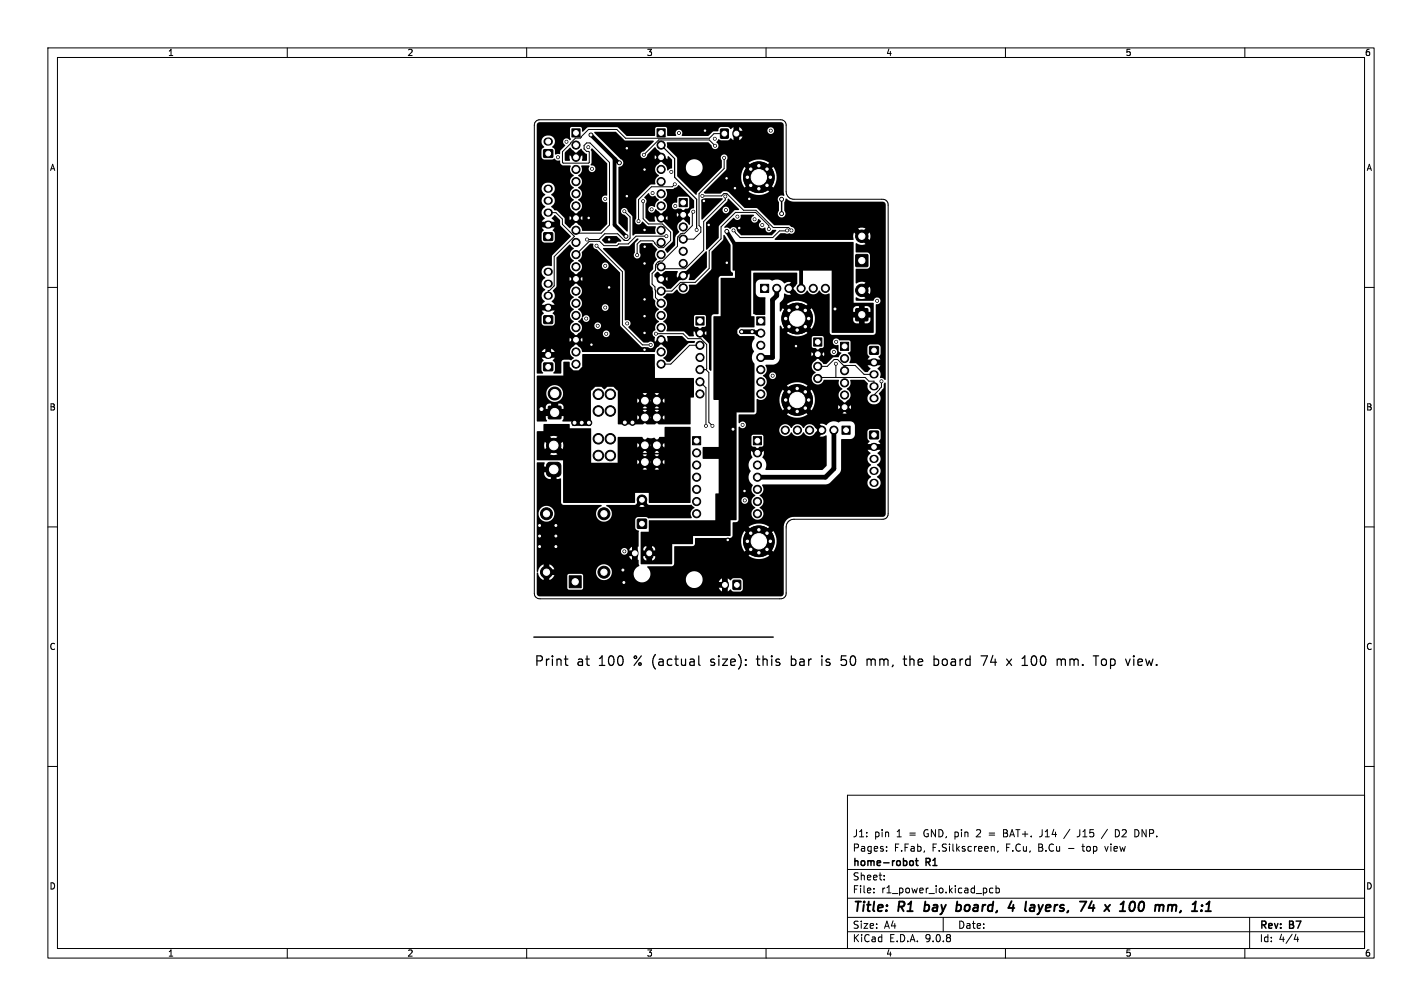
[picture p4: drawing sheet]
<svg xmlns="http://www.w3.org/2000/svg" width="297mm" height="210mm" viewBox="0 0 297 210" stroke-linecap="round" stroke-linejoin="round" font-family="sans-serif">
<defs><g id="words">
<g font-size="2.8">
<text x="111.5" y="139.4">Print</text>
<text x="120.5" y="139.4">at</text>
<text x="125.3" y="139.4">100</text>
<text x="132.9" y="139.4">% (actual</text>
<text x="149.6" y="139.4">size):</text>
<text x="159.7" y="139.4">this</text>
<text x="167.1" y="139.4">bar</text>
<text x="173.8" y="139.4">is</text>
<text x="178.3" y="139.4">50</text>
<text x="184" y="139.4">mm,</text>
<text x="192.1" y="139.4">the</text>
<text x="198.7" y="139.4">board</text>
<text x="209" y="139.4">74</text>
<text x="214.7" y="139.4">x</text>
<text x="218.2" y="139.4">100</text>
<text x="225.8" y="139.4">mm.</text>
<text x="233.9" y="139.4">Top</text>
<text x="240.9" y="139.4">view.</text>
<text x="178" y="190.9">Title:</text>
<text x="187.7" y="190.9">R1</text>
<text x="193.9" y="190.9">bay</text>
<text x="201.4" y="190.9">board,</text>
<text x="213.1" y="190.9">4</text>
<text x="217.3" y="190.9">layers,</text>
<text x="229.6" y="190.9">74</text>
<text x="235.7" y="190.9">x</text>
<text x="239.6" y="190.9">100</text>
<text x="247.7" y="190.9">mm,</text>
</g>
<g font-size="2.1">
<text x="178" y="178">Pages:</text>
<text x="178" y="175">J1:</text>
<text x="182.6" y="175">pin</text>
<text x="186.7" y="178">F.Fab,</text>
<text x="187.3" y="175">1</text>
<text x="190" y="175">=</text>
<text x="193.2" y="175">GND, pin</text>
<text x="194.7" y="178">F.Silkscreen,</text>
<text x="204.5" y="175">2</text>
<text x="207.2" y="175">=</text>
<text x="210.2" y="178">F.Cu,</text>
<text x="210.3" y="175">BAT+.</text>
<text x="217.1" y="178">B.Cu</text>
<text x="218.1" y="175">J14</text>
<text x="223.5" y="178">-</text>
<text x="226.3" y="175">J15</text>
<text x="226.6" y="178">top</text>
<text x="231.5" y="178">view</text>
<text x="234.5" y="175">D2</text>
<text x="238.7" y="175">DNP.</text>
<text x="178" y="184">Sheet:</text>
<text x="178" y="181.2">home-robot</text>
<text x="193.5" y="181.2">R1</text>
<text x="178" y="186.7">File:</text>
<text x="184.1" y="186.7">r1_power_io.kicad_pcb</text>
<text x="178" y="196.9">KiCad</text>
<text x="178" y="194.1">Size:</text>
<text x="184.7" y="194.1">A4</text>
<text x="185.7" y="196.9">E.D.A.</text>
<text x="193.3" y="196.9">9.0.8</text>
<text x="200" y="194.1">Date:</text>
<text x="263" y="194.3">Rev:</text>
<text x="263" y="196.9">Id:</text>
<text x="267.1" y="196.9">4/4</text>
<text x="269.4" y="194.3">B7</text>
</g>
<g font-size="1.8">
<text x="35" y="11.9">1</text>
<text x="85" y="11.9">2</text>
<text x="135" y="11.9">3</text>
<text x="185" y="11.9">4</text>
<text x="235" y="11.9">5</text>
<text x="285" y="11.9">6</text>
<text x="10.3" y="35.9">A</text>
<text x="285.4" y="35.9">A</text>
<text x="10.3" y="85.9">B</text>
<text x="285.3" y="85.9">B</text>
<text x="10.3" y="135.9">C</text>
<text x="285.3" y="135.9">C</text>
<text x="10.3" y="185.9">D</text>
<text x="285.3" y="185.9">D</text>
<text x="35" y="199.9">1</text>
<text x="85" y="199.9">2</text>
<text x="135" y="199.9">3</text>
<text x="185" y="199.9">4</text>
<text x="235" y="199.9">5</text>
<text x="285" y="199.9">6</text>
</g>
</g></defs>
<g fill="none" stroke="#000" stroke-width=".21">
<path d="M10 10h277v190h-277zM12 12h273v186h-273zM60 10v2M110 10v2M160 10v2M210 10v2M260 10v2M111.9 25.3l.9-.3h50.2a1.11 1.11 0 0 1 1.2 1.2v13.8a1.6 1.6 0 0 0 1.6 1.6h18.6a1.13 1.13 0 0 1 1.1 1.3v64.4a1.12 1.12 0 0 1-1.3 1.1h-18.2a1.63 1.63 0 0 0-1.8 1.8v13.4a1.17 1.17 0 0 1-1.4 1.4h-49.9a1.12 1.12 0 0 1-1.3-1.1v-97.7zM140.9 38.5l-.5 .5h-4.3l-2.7 2.7v4.5M149.4 30.4l-1.3-1.2h-10.5l-3.1 3.1M151.2 32.9v2.3l-5.2 5.2v6.7l.4 .4v.9l-1.5 1.5h-2.2M151.3 27.9h-2.2l-.9 1h-17.5l-1.9-1.9h-5.9l-1.7 1.8h-1l-2.7 2.9v2.2l.1 .2h5.3l.2-.2v-2.2l-.6-.1-.5-.5v-.7l.5-.6h.7l4.1 4.1v13.1l-1.7 1.7h-4.7l-.6-.6"/>
<path d="M114.5 44.4h1.6l1.4 1.3v1.1l2.5 2.5-4.2 4.3v6.1l-1 1h-.3v1M124.6 51.3l5.4 5.4v11.1l4.2 4.2h1.7M129.2 50.9l-.4 .4h-2.6l-1-.9h-2.1l-2.8 2.8M129.2 50.9h.1M130.4 44.1l1.2 1.2v4.4l-.5 .5-.8-.1-1.3-1.3h-2.7l-1.2 1.2h-2.5M134.3 42v3.7l1.1 1.1h3l1.7 1.7v1.7l-1.5 1.5h-1l-1.2-1.4h-2.6l-.7 .6v2.4M139.2 49.3h-6.4l-1.6 1.6h-2M144.8 44.2l-.2 .2v2.7l-1.6 1.6a1.43 1.43 0 0 0-1.4 .9l-.1 1.8-3.1 3.1h-.6l-.7 .5-.2 .4v1l-.7 .7v2.2l.6 .6 .1 2.2 1.2 1.2M146.7 40.9h4l.5-.5h.5l3.6 3.5h2.6l3.6 3.6h3.2l.6 .6M151.5 41v.7l-4.5 4.6v6l-3.9 3.8h-4.6l-.4-.4M153.2 48.1l1.4 1.5h6.8l1.4-1.4 1.6-.1M160.6 47.8v-.7l-2.8-2.8h-4.2l-3 3.1v2.5l-2.5 2.4v3.7l-2.9 2.9h-3.1l-1.8 1.9h-2.2"/>
<path d="M10 60h2M137 69.7h5.7l1 1h2.7l1.2 1.2v5.1l-.2 .2M146.2 77.2h1.2M146.2 72.1h-2.2l-3.9 3.9h-2M146.2 79.7l1.2 1.3v7.9M147.4 77.2l.6 .6v10.4l.8 .7M170.8 79l.2-.2h9.7l.8 .8h1v1.1M170.8 76.5h2l1.4-1.5h.7l1.3 1.3h2.4l1.9 1.9h2M174.6 75.9v2.9M184.1 79.6v1.2l-1.5 1.6-.1 .8M285 60h2M10 110h2"/>
<path d="M285 110h2M10 160h2M177 166h108v32h-108zM185.2 177.6v.1M185.2 176.8v.1M207.2 176.7l.5 .2v.8M208.5 177.6l-.2 .3M209.6 173.9h.5M210.1 173.2h-.5v1.5h.6M217.5 174.6l-.4 .1M223.5 173.1l-1.3 2M225.5 173.2v1.1a.48 .48 0 0 1-.5 .4"/>
<path d="M230.7 176.7l.4 1M231.3 173.1l-1.3 2M233 173.2a.76 .76 0 0 1 .8 .7 .76 .76 0 0 1-.8 .8zM237.7 173.4l.2 .4-.2 .7M285 160h2M60 198v2M110 198v2M160 198v2M177 194.5h108M177 191.5h108M177 187.5h108M177 181.5h108"/>
<path d="M182.5 186.3v.1M182.5 185.5v.1M184.7 183.6v.1M184.7 182.8v.1M197 191.5v3M207.4 185.5l-.4-.1-.3 .3 .1 .6h.6M208 185.5l.5-.1 .2 .3-.1 .6h-.6M208 184.9v1.5M210 198v2M260 198v2M261 191.5v6.5M270.7 195l-.4 1.1h.9"/>
<path d="M271 195.6v1"/>
<circle cx="145" cy="35" r="3"/>
<circle cx="158.5" cy="37" r="3.2"/>
<circle cx="166.5" cy="66.5" r="3.2"/>
<circle cx="166.5" cy="83.5" r="3.2"/>
<circle cx="158.5" cy="113" r="3.2"/>
<circle cx="145" cy="121" r="3"/>
</g>
<g fill="none" stroke="#000" stroke-width=".4">
<path d="M193 190.1l.2 .1M193.3 188.2l-.3 2M199.8 189h.8M199.9 188.2l-.2 2M200.6 190l-.7 .2M211.3 188.1l-.7 1.4h1.3M211.7 188.9l-.2 1.3M215.5 188.9h.3l.3 .3-.1 1M216 190.1l-.7 .1M216.1 189.4h-.7M228 188.1l-.6 1.4h1.2M228.4 188.9l-.1 1.3"/>
<path d="M233.9 190.2h1.1M234.1 188.8l.6-.6-.3 2M236.1 188.6l.4-.4 .4 .1 .1 .3M238 188.6l.2-.3 .4-.1a1.25 1.25 0 0 1-.3 2M245.2 188.9l.4 .1 .1 .2-.1 1M246.6 190.1l-.2 .4M249.5 188.5l.2-.3-.2 2M252.4 188.5l.2-.3-.3 2"/>
</g>
<path d="M163.2 41.6v3M111.5 133h50M190.3 179.7l.3 .1 .2 .2-.1 .5-.4 .2M191.2 179.7h.6M191.4 179.2v1.3l.4 .2" fill="none" stroke="#000" stroke-width=".3"/>
<g fill="#000" stroke="#000" stroke-width=".21">
<path d="M113.6 31.3h1.8v1.5h-1.8zM119.4 26.9h1.8v1.7h-1.8zM137.2 26.9h1.7v1.7h-1.7zM150.5 27h1.6v1.8h-1.6zM113.6 48.6h1.8v1.6h-1.8zM141.8 41.5h1.7v1.7h-1.7zM178.8 53.2h2.4v2.4h-2.4zM113.6 75.8h1.8v1.6h-1.8zM113.6 66h1.8v1.5h-1.8zM145.3 66.2h1.7v1.7h-1.7zM158 66.2h1.7v1.7h-1.7zM158.8 59.4h1.7v1.7h-1.7z"/>
<path d="M169.9 70.6h1.8v1.7h-1.8zM175.5 71.5h1.7v1.7h-1.7zM178.8 64.5h2.4v2.4h-2.4zM181.6 72.4h1.9v1.5h-1.9zM114.6 84.8h2.5v2.6h-2.5zM114.4 96.7l.5-.2h1.5l.6 .3 .1 .5v1.5l-.2 .5-.5 .2h-1.5l-.6-.3-.2-.4v-1.5zM144.7 91.2h1.6v1.7h-1.6zM157.4 91.2h1.6v1.7h-1.6zM175.9 89h1.7v1.7h-1.7zM181.6 90h1.9v1.6h-1.9zM133.2 108.4h1.8v1.9h-1.8zM134.9 114.6h1.4v1.8h-1.4z"/>
<path d="M118.9 120.2h2.5v2.5h-2.5zM153.1 121.2h1.6v1.8h-1.6z"/>
<circle cx="116.5" cy="32.8" r=".3"/>
<circle cx="118.3" cy="29.6" r=".3"/>
<circle cx="120.3" cy="32.8" r=".85"/>
<circle cx="120.3" cy="37.9" r=".85"/>
<circle cx="120.3" cy="35.4" r=".85"/>
<circle cx="120.3" cy="30.3" r=".85"/>
<circle cx="122.9" cy="30.7" r=".3"/>
<circle cx="123.4" cy="28.2" r=".4"/>
<circle cx="123.6" cy="35.2" r=".3"/>
<circle cx="129.4" cy="34" r=".4"/>
<circle cx="130.9" cy="31" r=".4"/>
<circle cx="134.5" cy="32.3" r=".3"/>
<circle cx="134.6" cy="35.4" r=".4"/>
<circle cx="138.1" cy="32.8" r=".85"/>
<circle cx="138.1" cy="37.9" r=".85"/>
<circle cx="138.1" cy="35.4" r=".85"/>
<circle cx="138.1" cy="30.3" r=".85"/>
<circle cx="140.2" cy="35.9" r=".3"/>
<circle cx="140.9" cy="38.5" r=".3"/>
<circle cx="141.8" cy="27.8" r=".3"/>
<circle cx="147.3" cy="27.3" r=".4"/>
<circle cx="149.3" cy="29" r=".3"/>
<circle cx="149.4" cy="30.4" r=".3"/>
<circle cx="151.2" cy="32.9" r=".3"/>
<circle cx="151.7" cy="37.2" r=".4"/>
<circle cx="153.5" cy="39.3" r=".4"/>
<circle cx="156.1" cy="37" r=".4"/>
<circle cx="156.8" cy="38.7" r=".4"/>
<circle cx="156.8" cy="35.3" r=".4"/>
<circle cx="158.5" cy="37" r="3.2"/>
<circle cx="158.5" cy="34.6" r=".4"/>
<circle cx="158.5" cy="39.4" r=".4"/>
<circle cx="160.2" cy="38.7" r=".4"/>
<circle cx="160.2" cy="35.3" r=".4"/>
<circle cx="160.9" cy="37" r=".4"/>
<circle cx="161" cy="27.3" r=".3"/>
<circle cx="120.3" cy="40.4" r=".85"/>
<circle cx="120.3" cy="43" r=".85"/>
<circle cx="120.3" cy="45.5" r=".85"/>
<circle cx="120.3" cy="50.6" r=".85"/>
<circle cx="120.3" cy="58.2" r=".85"/>
<circle cx="120.3" cy="55.7" r=".85"/>
<circle cx="120.3" cy="48.1" r=".85"/>
<circle cx="120.3" cy="53.1" r=".85"/>
<circle cx="122.6" cy="50" r=".3"/>
<circle cx="122.9" cy="45.5" r=".4"/>
<circle cx="124.6" cy="51.3" r=".3"/>
<circle cx="126.4" cy="41.5" r=".3"/>
<circle cx="126.4" cy="55.5" r=".3"/>
<circle cx="127.2" cy="50" r=".4"/>
<circle cx="130.4" cy="44.1" r=".3"/>
<circle cx="130.7" cy="49.3" r=".4"/>
<circle cx="130.9" cy="41" r=".4"/>
<circle cx="133.1" cy="53.3" r=".3"/>
<circle cx="133.4" cy="46.2" r=".3"/>
<circle cx="134.3" cy="42" r=".3"/>
<circle cx="134.6" cy="55" r=".4"/>
<circle cx="134.6" cy="48" r=".4"/>
<circle cx="134.6" cy="51.5" r=".4"/>
<circle cx="136.1" cy="43.7" r=".3"/>
<circle cx="136.3" cy="40.3" r=".3"/>
<circle cx="138.1" cy="40.4" r=".85"/>
<circle cx="138.1" cy="43" r=".85"/>
<circle cx="138.1" cy="53.1" r=".85"/>
<circle cx="138.1" cy="50.6" r=".85"/>
<circle cx="138.1" cy="48.1" r=".85"/>
<circle cx="138.1" cy="55.7" r=".85"/>
<circle cx="138.1" cy="45.5" r=".85"/>
<circle cx="138.1" cy="58.2" r=".85"/>
<circle cx="139.2" cy="49.3" r=".3"/>
<circle cx="141" cy="43" r=".3"/>
<circle cx="142.7" cy="47.4" r=".85"/>
<circle cx="142.7" cy="49.9" r=".85"/>
<circle cx="142.7" cy="55" r=".85"/>
<circle cx="142.7" cy="52.5" r=".85"/>
<circle cx="142.7" cy="44.8" r=".85"/>
<circle cx="142.7" cy="57.5" r=".85"/>
<circle cx="144.8" cy="44.2" r=".3"/>
<circle cx="145.5" cy="48" r=".3"/>
<circle cx="146.7" cy="40.9" r=".3"/>
<circle cx="147" cy="42" r=".4"/>
<circle cx="148" cy="47" r=".4"/>
<circle cx="151.5" cy="41" r=".3"/>
<circle cx="151.6" cy="43.8" r=".3"/>
<circle cx="151.8" cy="48.3" r=".4"/>
<circle cx="151.8" cy="54.9" r=".4"/>
<circle cx="153.2" cy="48.1" r=".3"/>
<circle cx="154" cy="45.2" r=".3"/>
<circle cx="154.4" cy="47.6" r=".4"/>
<circle cx="156.5" cy="41.5" r=".4"/>
<circle cx="157.6" cy="45.8" r=".3"/>
<circle cx="159.2" cy="47" r=".3"/>
<circle cx="160.6" cy="47.8" r=".3"/>
<circle cx="163.2" cy="41.6" r=".4"/>
<circle cx="163.2" cy="44.6" r=".4"/>
<circle cx="164.4" cy="48.1" r=".3"/>
<circle cx="165.3" cy="48.1" r=".3"/>
<circle cx="180" cy="49.3" r="1.3"/>
<circle cx="120.3" cy="70.9" r=".85"/>
<circle cx="120.3" cy="63.3" r=".85"/>
<circle cx="120.3" cy="73.5" r=".85"/>
<circle cx="120.3" cy="76" r=".85"/>
<circle cx="120.3" cy="68.4" r=".85"/>
<circle cx="120.3" cy="60.8" r=".85"/>
<circle cx="120.3" cy="65.8" r=".85"/>
<circle cx="122.4" cy="66.5" r=".3"/>
<circle cx="123.5" cy="72" r=".4"/>
<circle cx="124.8" cy="68" r=".3"/>
<circle cx="126.4" cy="64.2" r=".3"/>
<circle cx="126.6" cy="69.7" r=".3"/>
<circle cx="127.2" cy="60" r=".4"/>
<circle cx="131" cy="67.5" r=".3"/>
<circle cx="134.6" cy="66" r=".4"/>
<circle cx="134.6" cy="73" r=".4"/>
<circle cx="134.6" cy="62.5" r=".4"/>
<circle cx="134.6" cy="69.5" r=".4"/>
<circle cx="135.9" cy="72" r=".3"/>
<circle cx="137" cy="69.7" r=".3"/>
<circle cx="138.1" cy="65.8" r=".85"/>
<circle cx="138.1" cy="68.4" r=".85"/>
<circle cx="138.1" cy="60.8" r=".85"/>
<circle cx="138.1" cy="76" r=".85"/>
<circle cx="138.1" cy="63.3" r=".85"/>
<circle cx="138.1" cy="73.5" r=".85"/>
<circle cx="138.1" cy="70.9" r=".85"/>
<circle cx="142.7" cy="60.1" r=".85"/>
<circle cx="146.2" cy="72.1" r=".85"/>
<circle cx="146.2" cy="77.2" r=".85"/>
<circle cx="146.2" cy="69.5" r=".85"/>
<circle cx="146.2" cy="74.6" r=".85"/>
<circle cx="146.2" cy="79.7" r=".85"/>
<circle cx="154.9" cy="69.3" r=".4"/>
<circle cx="157.1" cy="69.3" r=".4"/>
<circle cx="158.9" cy="77.2" r=".85"/>
<circle cx="158.9" cy="79.7" r=".85"/>
<circle cx="158.9" cy="74.6" r=".85"/>
<circle cx="158.9" cy="69.5" r=".85"/>
<circle cx="158.9" cy="72.1" r=".85"/>
<circle cx="161.4" cy="78.4" r=".3"/>
<circle cx="162.2" cy="60.2" r=".85"/>
<circle cx="164.1" cy="66.5" r=".4"/>
<circle cx="164.8" cy="60.2" r=".85"/>
<circle cx="164.8" cy="68.2" r=".4"/>
<circle cx="164.8" cy="64.8" r=".4"/>
<circle cx="166.3" cy="72.3" r=".4"/>
<circle cx="166.5" cy="66.5" r="3.2"/>
<circle cx="166.5" cy="68.9" r=".4"/>
<circle cx="166.5" cy="64.1" r=".4"/>
<circle cx="167.3" cy="60.2" r=".85"/>
<circle cx="168.2" cy="68.2" r=".4"/>
<circle cx="168.2" cy="64.8" r=".4"/>
<circle cx="168.9" cy="66.5" r=".4"/>
<circle cx="169.9" cy="60.2" r=".85"/>
<circle cx="170.8" cy="73.9" r=".85"/>
<circle cx="170.8" cy="76.5" r=".85"/>
<circle cx="170.8" cy="79" r=".85"/>
<circle cx="172.4" cy="60.2" r=".85"/>
<circle cx="174.2" cy="73.5" r=".3"/>
<circle cx="174.4" cy="64.5" r=".4"/>
<circle cx="174.6" cy="75.9" r=".3"/>
<circle cx="174.6" cy="71.4" r=".3"/>
<circle cx="176.4" cy="79.9" r=".85"/>
<circle cx="176.4" cy="74.8" r=".85"/>
<circle cx="176.4" cy="77.4" r=".85"/>
<circle cx="180" cy="60.6" r="1.3"/>
<circle cx="183.2" cy="62.8" r=".3"/>
<circle cx="184.1" cy="79.6" r=".3"/>
<circle cx="113.1" cy="85.4" r=".6"/>
<circle cx="115.6" cy="93" r="1.5"/>
<circle cx="115.8" cy="82.1" r="1.35"/>
<circle cx="120" cy="88.2" r=".6"/>
<circle cx="121.5" cy="88.2" r=".6"/>
<circle cx="123" cy="88.2" r=".6"/>
<circle cx="125" cy="85.8" r="1.1"/>
<circle cx="125" cy="95.1" r="1.1"/>
<circle cx="125" cy="82.3" r="1.1"/>
<circle cx="125" cy="91.6" r="1.1"/>
<circle cx="127.5" cy="85.8" r="1.1"/>
<circle cx="127.5" cy="95.1" r="1.1"/>
<circle cx="127.5" cy="82.3" r="1.1"/>
<circle cx="127.5" cy="91.6" r="1.1"/>
<circle cx="130.5" cy="88.2" r=".6"/>
<circle cx="132.1" cy="88.2" r=".6"/>
<circle cx="134.7" cy="96.4" r="1.1"/>
<circle cx="134.7" cy="87.1" r="1.1"/>
<circle cx="134.7" cy="83.6" r="1.1"/>
<circle cx="134.7" cy="92.9" r="1.1"/>
<circle cx="137.2" cy="96.4" r="1.1"/>
<circle cx="137.2" cy="87.1" r="1.1"/>
<circle cx="137.2" cy="83.6" r="1.1"/>
<circle cx="137.2" cy="92.9" r="1.1"/>
<circle cx="145.5" cy="94.5" r=".85"/>
<circle cx="145.5" cy="97.1" r=".85"/>
<circle cx="145.5" cy="99.6" r=".85"/>
<circle cx="146.2" cy="82.2" r=".85"/>
<circle cx="147.5" cy="88.9" r=".3"/>
<circle cx="148.8" cy="88.9" r=".3"/>
<circle cx="153.1" cy="89.6" r=".4"/>
<circle cx="155.1" cy="88.7" r=".3"/>
<circle cx="158.2" cy="94.5" r=".85"/>
<circle cx="158.2" cy="97.1" r=".85"/>
<circle cx="158.2" cy="99.6" r=".85"/>
<circle cx="158.9" cy="82.2" r=".85"/>
<circle cx="164" cy="89.8" r=".85"/>
<circle cx="164.1" cy="83.5" r=".4"/>
<circle cx="164.8" cy="85.2" r=".4"/>
<circle cx="164.8" cy="81.8" r=".4"/>
<circle cx="166.5" cy="83.5" r="3.2"/>
<circle cx="166.5" cy="81.1" r=".4"/>
<circle cx="166.5" cy="85.9" r=".4"/>
<circle cx="166.5" cy="89.8" r=".85"/>
<circle cx="168.2" cy="85.2" r=".4"/>
<circle cx="168.2" cy="81.8" r=".4"/>
<circle cx="168.9" cy="83.5" r=".4"/>
<circle cx="169.1" cy="89.8" r=".85"/>
<circle cx="171.6" cy="89.8" r=".85"/>
<circle cx="174.2" cy="89.8" r=".85"/>
<circle cx="176.4" cy="82.5" r=".85"/>
<circle cx="176.4" cy="85" r=".85"/>
<circle cx="112.7" cy="114.1" r=".4"/>
<circle cx="112.7" cy="109.7" r=".4"/>
<circle cx="112.7" cy="111.9" r=".4"/>
<circle cx="114.1" cy="107.2" r="1.25"/>
<circle cx="114.1" cy="119.4" r="1.25"/>
<circle cx="116.1" cy="114.1" r=".4"/>
<circle cx="116.1" cy="109.7" r=".4"/>
<circle cx="116.1" cy="111.9" r=".4"/>
<circle cx="126.1" cy="107.2" r="1.25"/>
<circle cx="126.1" cy="119.4" r="1.25"/>
<circle cx="130.1" cy="119" r=".4"/>
<circle cx="130.4" cy="115.1" r=".3"/>
<circle cx="134.1" cy="104.3" r="1"/>
<circle cx="145.5" cy="107.2" r=".85"/>
<circle cx="145.5" cy="102.2" r=".85"/>
<circle cx="145.5" cy="104.7" r=".85"/>
<circle cx="152" cy="112.7" r=".4"/>
<circle cx="155.5" cy="102.5" r=".4"/>
<circle cx="155.6" cy="104.5" r=".3"/>
<circle cx="156.1" cy="113" r=".4"/>
<circle cx="156.8" cy="111.3" r=".4"/>
<circle cx="156.8" cy="114.7" r=".4"/>
<circle cx="158.2" cy="107.2" r=".85"/>
<circle cx="158.2" cy="104.7" r=".85"/>
<circle cx="158.2" cy="102.2" r=".85"/>
<circle cx="158.5" cy="113" r="3.2"/>
<circle cx="158.5" cy="110.6" r=".4"/>
<circle cx="158.5" cy="115.4" r=".4"/>
<circle cx="160.2" cy="111.3" r=".4"/>
<circle cx="160.2" cy="114.7" r=".4"/>
<circle cx="160.9" cy="113" r=".4"/>
<circle cx="130.3" cy="121.6" r=".4"/>
</g>
<g fill="none" stroke="#000" stroke-width="1.7">
<path d="M114.3 29.6h.4M114.4 39.4h.2M153.8 27.8v.3M114.4 46.9h.2M114.4 44.4h.2M114.4 41.9h.2M114.4 59.2h.2M114.4 56.7h.2M114.3 74.1h.4M114.4 64.2h.2M114.4 61.7h.2M182.4 75.7h.3"/>
<path d="M182.4 78.2h.3M182.4 93.3h.3M182.4 95.8h.3M182.4 98.3h.3M182.4 80.7h.3M182.4 83.2h.3M182.4 100.8h.3M151.4 122v.3"/>
</g>
<path d="M132.6 115.2v.6" fill="none" stroke="#000" stroke-width="1.5"/>
<path d="M123.4 28.2l6 5.8M128.4 33.1v13.8l2.4 2.4M151.8 48.3l1.6 2.6M167.3 56v4.2M174.4 64.5h.5M152.6 89.6h.5" fill="none" stroke="#000" stroke-width=".8"/>
<g fill="none" stroke="#000" stroke-width=".25">
<path d="M138.1 30.3l2.8 2.8v3.9l4.6 4.6v6.4M117.9 137.6h.7M118.1 138.6l.1 .2 .4 .1M148.4 138.8l.6 .1M149 137.6h-.3l-.3 .3 .1 .3h.5M158 137.6h.7M158.2 136.9v1.7l.1 .2 .4 .1M165.3 137.7l.6-.1 .3 .4v.5l-.2 .3h-.7M165.3 136.9v2M172.5 138.8l.6 .1M173.1 137.6l-.5 .1-.1 .2 .1 .3h.5M175.8 136.9h.9"/>
<path d="M176.6 137.8l.2 .3v.4l-.2 .3M182 137.7h.7l.1 1.2M190 137.8a.5 .5 0 0 1 .9 .1v1M196.8 138a.54 .54 0 0 1 .5-.4 .54 .54 0 0 1 .6 .4M196.8 138.5a.54 .54 0 0 0 .5 .4 .54 .54 0 0 0 .6-.4M207.4 136.8l-.5 1.4h1.2M207.9 137.6v1.3M213.5 138.9h1.1M213.5 137.5l.5-.6v2M215.7 137h.5M217.6 137l-.1 .1a1.56 1.56 0 0 0 .1 1.7M223.6 137.7l.4-.1 .3 .3"/>
<path d="M224.3 137.9v1M225.1 137.7l-.5-.1-.3 .3M232 137.7l.5-.1 .4 .4v.5l-.2 .3h-.7M232 137.6v2M239.3 137.6l.4 1.3 .3-.9"/>
</g>
<path d="M162.2 60.2v1.5l-.9 .9v12h-2.4M174.2 89.8v8.1l-1.8 1.7h-14.2" fill="none" stroke="#000" stroke-width="1"/>
<g fill="#000">
<path d="M119 30.9h.2l1.1 1.1 1.1-1 .8 1 .4 .2-.1 1.4-1-.1 .1-1.1-.9 .8a.5 .5 0 0 0 0-.7 .5 .5 0 0 0-.8 0 .5 .5 0 0 0 0 .7l-.9-.8v1.1h-1v-1.6zM124.1 27.5h4.5l2 1.8 5.9 .1v.2l-2 2a.72 .72 0 0 0-.7 1 .72 .72 0 0 0 1.2 .1h1.7l.1 .6 .4-.5h.4a.5 .5 0 0 0 .6 .5 .5 .5 0 0 0 .3-.8 .5 .5 0 0 0-.9 .1v.2h-.4l-.4-.4-.1 .3h-1.7l.2-.5 1.5-1.4h.2l2.5 2.5 .2-.7 .8 .8v1.7l-.5 .2-.4 .3-.2-.1a1.54 1.54 0 0 0-.8-1.4l-.4-.4-.5 .4a1.38 1.38 0 0 0-.8 1.3 1.38 1.38 0 0 0 .8 1.2v.2a1.39 1.39 0 0 0-.7 1.7l-1.1 .1-2.9 2.9v4.1a.75 .75 0 0 0 .2 1.2 .75 .75 0 0 0 1.1-.5l1 .9 1.7 .1-.1 .9 .1 .6h-4.1l-.7 .3v-3.9l-1-1a.73 .73 0 0 0-.7-.8 .73 .73 0 0 0-.7 .7 .73 .73 0 0 0 .8 .7l.6 .7v2.7l-.1 .2-1.8-1.8v-11.7a.86 .86 0 0 0 .9-.7 .86 .86 0 0 0-.5-1l-5.5-5.4zM135.4 40.4l.1-.1a.88 .88 0 0 0 1.4 .6l.7 .7v.3a1.54 1.54 0 0 0-.8 1.3 .76 .76 0 0 0-1.1 0 .76 .76 0 0 0 0 1 .79 .79 0 0 0 1.2-.5l1.2 1 .5-.6a1.24 1.24 0 0 0 .7-1.2h1v.2a.8 .8 0 0 0 1.4 .4l.6 .1 .4 .4 .5-.4 .6-.1 .2-.3-.1-1.9-.3-.3-1.9 .1-.2 .2-.1 .9-.2 .1a.7 .7 0 0 0-.9 .6h-1a1.6 1.6 0 0 0-.8-1.2 1.48 1.48 0 0 0 .6-2.1l1.5-.2 .8-.4 .2-.3h.2l3.1 3.1v1.7a.9 .9 0 0 0-.9 .9l-.5 .4 .6 .6v1.5h-.2l-1.2-1.2-.4 .4a1.41 1.41 0 0 0-.4 2.3l-.7 .7-.1 .4-.1 1.7-1.5 1.5h-.2l-.4-.6 1.6-1.7v-2l-1.8-2-.7-.1-.8-.8h.4a.5 .5 0 0 0 .4 .5 .5 .5 0 0 0 .6-.5h.3l.5 .5v-.9l-.5 .4h-.3a.5 .5 0 0 0-.5-.5 .5 .5 0 0 0-.5 .5h-.4l-.4-.4v1.1l-1.1 .1-.9-.9v-.7h6.5l.1 .6 .4-.5h.4a.5 .5 0 0 0 .7 .5 .5 .5 0 0 0 .2-.8 .5 .5 0 0 0-.9 .1v.2h-.4l-.4-.4-.1 .3h-6.5v-2.2a.79 .79 0 0 0-.3-1.3zM112.3 25.7l.5-.2h50.5l.3 .3 .1 .4 .1 14.7a.88 .88 0 0 0-1.1 .1 .88 .88 0 0 0-.1 1.1l.1 1.9a.83 .83 0 0 0 0 1.2 .83 .83 0 0 0 1.1 0 .83 .83 0 0 0 0-1.2v-1.8l.4-.8 .8 .6 .8 .1h18.6l.5 .4 .1 36.8h-.2l-.4-.3-.5-.1-.1-.2a1.41 1.41 0 0 0-.5-1.7l.6-.7h-2.7l.6 .7-.5 .7h-.6l-1.8-1.8-1.4-.1-.1-.1 4.7-.1a.48 .48 0 0 0 .6 .5 .48 .48 0 0 0 .2-.8 .48 .48 0 0 0-.8 .2v.1h-4.7a1.38 1.38 0 0 0-.3-1.9l.5-.4 .1-.8h3.5v1.4l.4 .6-.4 .6h2.7l-.4-.6 .4-.6v-1.5l-.1-.3-.4-.2h-1.6l-.4 .1-.2 .5h-3.5v-1.1l-.2-.3h-2a1 1 0 0 0-1.5-.1 .76 .76 0 0 0 .2 .9 .76 .76 0 0 0 .9 .1l.1 1.3 .2 .2a.2 .2 0 0 1 .3 .1 .2 .2 0 0 1-.1 .3l-.5 .7-1.2 .1-1.3 1.3h-.6l-1.2-1.2-.4 .4a1.38 1.38 0 0 0-.9 1.3 1.38 1.38 0 0 0 .9 1.2 1.31 1.31 0 0 0-.4 2.3 1.31 1.31 0 0 0 2.1-.7l3.1 .1a1.52 1.52 0 0 0 .8 1.8 1.39 1.39 0 0 0-.9 1.2 1.39 1.39 0 0 0 .9 1.3l.4 .5 .4-.5a1.38 1.38 0 0 0 .9-1.2 1.38 1.38 0 0 0-.9-1.3 1.59 1.59 0 0 0 .8-1.9h2.8l.9 .7a1.5 1.5 0 0 0 .6 1.9 1.32 1.32 0 0 0-.7 1.4 1.32 1.32 0 0 0 1.1 1.1 1.34 1.34 0 0 0 1.5-.7 1.34 1.34 0 0 0-.3-1.5l1-1.1 .1-1 .3-.2v27.7l-.3 .2-.4 .1h-18.6l-1.1 .5-.6 .6-.2 .8v14.1l-.4 .5-50.6 .1-.5-.3-.1-.3v-4.3l.1-.1 .2 .1a1.74 1.74 0 0 0 1.1 1.5l1.4-.1 .8-.8h2.8v2.5l.2 .3 2.7 .1 .4-.3v-2.6l-.3-.4h-2.6l-.4 .4-3.8-.1v1h-1.2l.1-1.3a.65 .65 0 0 0 .8 .3 .65 .65 0 0 0 .4-.8h9.7v.3a1.66 1.66 0 0 0 2.5 1.3 1.66 1.66 0 0 0 0-2.9 1.66 1.66 0 0 0-2.5 1.3h-9.7l-.4-.4h1.4l-.3-.6-.8-.5v1.1h-.3a.64 .64 0 0 0-.9 .3v-1.4l-.1 .1a2.18 2.18 0 0 0-1.1 1.5l-.2-.1v-3.2h19.3l.6 .8v-.8h-19.9v-1.1h17.6v.2a.7 .7 0 0 0 .6 .6 .7 .7 0 0 0 .7-.4h1.1v.2a.51 .51 0 0 0 .8 .3 .51 .51 0 0 0 0-.8 .51 .51 0 0 0-.8 .3h-1.1l.1-.5h.9v-.8l-.6 .8h-.3a.7 .7 0 0 0-.8-.5 .7 .7 0 0 0-.6 .6h-17.6v-7.9h.4v.3a1.66 1.66 0 0 0 2.5 1.3 1.66 1.66 0 0 0 0-2.9 1.66 1.66 0 0 0-2.5 1.3h-.4v-10.5l1.6-.1-.1 .9h1.4a.9 .9 0 0 0 0 1.2h-1.4v.2a1.26 1.26 0 0 0 1.5 1.2v-1.3a.9 .9 0 0 0 1.1 0v1.3l.9-.2 .1 .2v4.9l.3 .4 8 .1 .2 .2a1.66 1.66 0 0 0-1 2.5 1.66 1.66 0 0 0 2.6 .2 1.66 1.66 0 0 0-.5-2.6h7.8l-.5-.5-.6 .5h-6.7l-.2-.1 .1-.2h6a.64 .64 0 0 0 .4-.8l.6-.6a.5 .5 0 0 0 0 .7 .5 .5 0 0 0 .7 0 .5 .5 0 0 0 0-.7l.7 .6a.65 .65 0 0 0 .4 .8h8.9l.6 .6a1.4 1.4 0 0 0-.5 2.1l-9.1 .1-.5-.3h-1.6l-.4 .2-.2 .4v1.6l.2 .5 .6 .3-.1 3.1-.2 .1v2.8h.2l.1 1.2a1.77 1.77 0 0 0-.8 2.7 1.77 1.77 0 0 0 2.8 .1h7.7v.2a1.75 1.75 0 0 0 2.2 1.6h4.7l.7 .8v-.8h-5.4l.6-.2 .4-.5h4.5a.5 .5 0 0 0 .7 .6 .5 .5 0 0 0 .2-.8 .5 .5 0 0 0-.9 .1v.1h-4.5l.3-.5h4.1v-.8h1.2v2.8l.6-.5 .6 .5h1.4l.4-.2 .1-.3v-1.8l-.1-.3-.4-.2h-1.4l-.6 .5-.6-.5h-1.2l-.7 .8h-3.4a1.75 1.75 0 0 0-1.4-2.2 1.75 1.75 0 0 0-2.1 1.6h-7.7l.1-.1a1.92 1.92 0 0 0-.4-2.5l.1-.1 5.2-.1 .3-.4v-3.6l4-.1 .3-.4 .1-.8h9.6l.1 1.1 .6 1.3 .5-.6h.6a.25 .25 0 0 0 .3 .3 .25 .25 0 0 0 .1-.3 .25 .25 0 0 0-.4 0h-.6l1-1 .5 .6 .4 .3-1.6 1.5 .3 .2a3.7 3.7 0 0 0 4.1-.2l-1.4-1.4h.6a.25 .25 0 0 0 .3 .3 .25 .25 0 0 0 .2-.3 .25 .25 0 0 0-.4 0h-.7l-.2-.1 .4-.3 .5-.6 1.5 1.6 .2-.3a3.7 3.7 0 0 0-.2-4.1l-1.5 1.6-.5-.6-.4-.3 .3-.2h.5a.25 .25 0 0 0 .3 .3 .25 .25 0 0 0 .2-.4 .25 .25 0 0 0-.4 0l-.6 .1 1.3-1.3-.3-.2a3.7 3.7 0 0 0-4.1 .2l1.6 1.5-.4 .3-.5 .6-1.1-1.1h.7a.25 .25 0 0 0 .3 .3 .25 .25 0 0 0 .1-.4 .25 .25 0 0 0-.4 0l-.7 .1-.4-.5-.5 1-.2 1h-9.6l.1-.5h7.2l.3-.1 .2-.4v-2.7l1-.2 .2-.3 .1-4.2h.6a.7 .7 0 0 0 .9 .7 .7 .7 0 0 0 .2-1.1 .7 .7 0 0 0-1.1 .3v.1h-.6v-7.4h2l.2 .9a.52 .52 0 0 1 0 .9 2.02 2.02 0 0 0 .7 2.5 1.4 1.4 0 0 0 .6 2.1 1.4 1.4 0 0 0-.9 1.3 1.4 1.4 0 0 0 .9 1.3 1.27 1.27 0 0 0-.8 1.6 1.27 1.27 0 0 0 1.7 .7 1.27 1.27 0 0 0 .6-1.7l-.7-.6a1.41 1.41 0 0 0 .8-1.3 1.41 1.41 0 0 0-.8-1.3 1.63 1.63 0 0 0 .6-2.2l13.8-.2 .4-.2 2.2-2.4 .1-2.7h5.5l.2 .8 .5 .6a1.34 1.34 0 0 0-.7 1.2 1.34 1.34 0 0 0 .7 1.2 1.32 1.32 0 0 0-.7 1.4 1.32 1.32 0 0 0 1.1 1.2 1.32 1.32 0 0 0 1.6-.9 1.32 1.32 0 0 0-.7-1.6 1.4 1.4 0 0 0 .7-1.3 1.4 1.4 0 0 0-.7-1.2 1.35 1.35 0 0 0 .1-2.4v-.2l.6-.6h-2.7l.6 .7-.4 .5-.2 .6h-5.5v-2.5h6.4v.2a.48 .48 0 0 0 .7 .3 .48 .48 0 0 0 0-.8 .48 .48 0 0 0-.7 .3h-6.4v-1.5h1.9a.99 .99 0 0 0 1-1v-.6h2.6v1.4l.4 .6-.4 .6h2.7l-.4-.6 .4-.6v-1.4l-.2-.4-.4-.2-1.6 .1-.4 .2-.1 .3h-2.6l-.1-1.3a1 1 0 0 0-.9-.9l-2.1 .1a.68 .68 0 0 1-1 0 2.13 2.13 0 0 0-2 .8 1.42 1.42 0 0 0-1.3-.3l.8 .9a.5 .5 0 0 0-.7 0 .5 .5 0 0 0 0 .8 .5 .5 0 0 0 .7 0l-.8 .9a1.42 1.42 0 0 0 1.3-.2l.2 .1v6.2l-.9 .9h-11.8l-.2-.1a2.04 2.04 0 0 0-.6-2.6 1.42 1.42 0 0 0 .3-1.3l-.9 .8a.5 .5 0 0 0 0-.7 .5 .5 0 0 0-.8 0 .5 .5 0 0 0 0 .7l-.9-.8a1.7 1.7 0 0 0 .3 1.4 1.96 1.96 0 0 0-.9 1.5h-2v-5.9h2.6l.1 1.9 .2 .2 .6 .1 .4 .4 .4-.4 .6-.1 .2-.2v-2l-.3-.3h-1.8l-.4 .4h-2.6v-1.4h8.5a1.3 1.3 0 0 0 1 1.3 1.3 1.3 0 0 0 1.5-.8 1.4 1.4 0 0 0 1.2 .9 1.4 1.4 0 0 0 1.3-.9 1.39 1.39 0 0 0 1.3 .9 1.39 1.39 0 0 0 1.2-.9l.5-.4-.5-.4a1.38 1.38 0 0 0-1.2-.9 1.38 1.38 0 0 0-1.3 .9 1.4 1.4 0 0 0-1.2-.9 1.4 1.4 0 0 0-1.3 .9 1.32 1.32 0 0 0-1.4-.8 1.32 1.32 0 0 0-1.1 1.1h-8.5v-.6a.9 .9 0 0 0 1.5-.2 .75 .75 0 0 0-.5-.9 .75 .75 0 0 0-.9 .4l-.1-.2v-1.7h3.2l.4-.3 .2-2.9 .7 .2 .7-.2h3.3l.1 1.1 .6 1.3 .5-.6 .6 .1a.25 .25 0 0 0 .3 .2 .25 .25 0 0 0 0-.4 .25 .25 0 0 0-.3 .1h-.6l1-1 .3 .4 .6 .5-1.6 1.5a3.7 3.7 0 0 0 4.4 0l-.3-.2h8.4l-.4-.5-.4 .5h-7.6l-1.1-1.2h.6a.25 .25 0 0 0 .3 .3 .25 .25 0 0 0 .2-.3 .25 .25 0 0 0-.4 0h-.7l-.2-.1 .4-.3 .5-.6 1.5 1.6 .4-.8h5.1l.1 .5 .4-.5h.4v.2a.5 .5 0 0 0 .5 .4 .5 .5 0 0 0 .5-.5h.3l.5 .4v-.8l-.5 .4-.3-.1a.5 .5 0 0 0-.5-.4 .5 .5 0 0 0-.5 .4h-.4l-.4-.3-.1 .3-5-.1a3.7 3.7 0 0 0-.5-3.5l-1.5 1.6-.5-.6-.4-.3 .3-.2h.5a.25 .25 0 0 0 .3 .3 .25 .25 0 0 0 .2-.4 .25 .25 0 0 0-.4 0l-.6 .1 1.3-1.3-.3-.2a3.7 3.7 0 0 0-4.1 .2l1.6 1.5-.6 .5-.3 .4-1.1-1.1h.7a.25 .25 0 0 0 .3 .3 .25 .25 0 0 0 .1-.4 .25 .25 0 0 0-.4 0l-.7 .1-.4-.5-.5 1-.2 1h-3.3a1.33 1.33 0 0 0-.2-2.3 1.43 1.43 0 0 0 .8-1.3 1.43 1.43 0 0 0-.8-1.3h1.4a.7 .7 0 0 0 .9 .7 .7 .7 0 0 0 .3-1.2 .7 .7 0 0 0-1.2 .3v.2h-1.3a1.48 1.48 0 0 0 .5-2.2l1.8-.1a1.51 1.51 0 0 0 1.2-1.4v-.9h6.6v.6l.4-.5h.4a.5 .5 0 0 0 .5 .5 .5 .5 0 0 0 .5-.5h.3l.5 .5v-.9l-.5 .4h-.3a.5 .5 0 0 0-.5-.5 .5 .5 0 0 0-.5 .5h-.4l-.4-.4v.3h-6.6v-.4h10.6v.1a.7 .7 0 0 0 1 .6 .7 .7 0 0 0 0-1.2 .7 .7 0 0 0-1 .5h-10.6v-2.9h6.6v1.8l.2 .3 .7 .1 .4 .4 .4-.4 .6-.1 .2-.2 .1-1.9-.3-.3h-2l-.3 .3h-6.6v-2.5h.2l.4 .7 .5-.6h.6a.25 .25 0 0 0 .3 .3 .25 .25 0 0 0 .1-.3 .25 .25 0 0 0-.4 0h-.6l1-1 .3 .4 .6 .5-1.6 1.5 .3 .2a3.7 3.7 0 0 0 4.1-.2l-1.4-1.4h.6a.25 .25 0 0 0 .3 .3 .25 .25 0 0 0 .2-.3 .25 .25 0 0 0-.4 0h-.7l-.2-.1 .4-.3 .5-.6 1.5 1.6 .2-.3a3.7 3.7 0 0 0-.2-4.1l-1.5 1.6-.5-.6-.4-.3 .3-.2h.5a.25 .25 0 0 0 .3 .3 .25 .25 0 0 0 .2-.4 .25 .25 0 0 0-.4 0l-.6 .1 1.3-1.3-.3-.2a3.7 3.7 0 0 0-4.1 .2l1.6 1.5-.6 .5-.3 .4-1.1-1.1h.7a.25 .25 0 0 0 .3 .3 .25 .25 0 0 0 .1-.4 .25 .25 0 0 0-.4 0l-.7 .1-.4-.5-.4 .7-.2-.1v-1.7l.6-.7 .3-1.2h.2a1.32 1.32 0 0 0 1.2 .2l-.8-.9a.5 .5 0 0 0 .7 0 .5 .5 0 0 0 0-.8 .5 .5 0 0 0-.7 0l.8-.9a1.7 1.7 0 0 0-1.4 .3 2.07 2.07 0 0 0-2.6-.6l-.6-.3-1.9 .1a.99 .99 0 0 0-.9 .9l.1 1.9a1 1 0 0 0 .9 .9h1.1l-.1 3.5-.1 .1-1.8 .1-.6-.4v-8.3l.2-.2h8.9l.1 2.3-.9 1 .5 .4a1.36 1.36 0 0 0 1.2 .9 1.36 1.36 0 0 0 1.3-.9 1.4 1.4 0 0 0 1.3 .9 1.4 1.4 0 0 0 1.2-.9 1.49 1.49 0 0 0 2.1 .7l.1 8.1 .1 .3 .3 .2 8.9-.1 .3-.4 .1-5.9a.74 .74 0 0 0 .9-.6 .74 .74 0 0 0-.7-.8 .74 .74 0 0 0-.8 .7h-3.5l-.2-.2v-.4l.2-.1a1.79 1.79 0 0 0 1.9 .1l-1-1a.65 .65 0 0 0 .8-.6h.2l.8 .8 .2-.7-.2-.9-.8 .8h-.2a.65 .65 0 0 0-.8-.6l1-1-.2-.1a2.28 2.28 0 0 0-1.8 .3l-.1-3 2.5-.1 .4-.2 .1-.4v-2.4l-.5-.4h-2.4l-.1-1.8 .2-.1a1.79 1.79 0 0 0 1.9 .1l-1-1a.65 .65 0 0 0 .8-.6h.2l.8 .8 .2-.7-.2-.9-.8 .8h-.2a.65 .65 0 0 0-.8-.6 .65 .65 0 0 0-.4 .9l-1-1.1-.2 .7 .1 .8-.1 .1-16.4-.1 1.2-1.3 1.5 .1 .3-.1a.72 .72 0 0 0 1-.1 .72 .72 0 0 0 .1-.9h13.3l.8 .8 .8-.8-.7-.2-.9 .2h-13.3l-1.1-.7h-3l-3.6-3.5-2.7-.1-3.6-3.4h-.9l-.6 .4h-3.1l-.3-.2 3.3-3.4h4.5l.1 1.1 .6 1.3 .5-.6 .6 .1a.25 .25 0 0 0 .3 .2 .25 .25 0 0 0 0-.4 .25 .25 0 0 0-.3 .1h-.6l1-1 .5 .6 .4 .3-1.6 1.5a3.7 3.7 0 0 0 4.4 0l-1.4-1.4h.6a.25 .25 0 0 0 .3 .3 .25 .25 0 0 0 .2-.3 .25 .25 0 0 0-.4 0h-.7l-.2-.1 .4-.3 .5-.6 1.5 1.6 .2-.3a3.7 3.7 0 0 0-.2-4.1l-1.5 1.6-.3-.4-.6-.5 .3-.2h.5a.25 .25 0 0 0 .3 .3 .25 .25 0 0 0 .2-.4 .25 .25 0 0 0-.4 0l-.6 .1 1.3-1.3-.3-.2a3.7 3.7 0 0 0-4.1 .2l1.6 1.5-.6 .5-.3 .4-1.1-1.1h.7a.25 .25 0 0 0 .3 .3 .25 .25 0 0 0 .1-.4 .25 .25 0 0 0-.4 0l-.7 .1-.4-.5-.5 1-.2 1h-4.5l1.4-1.4v-2a.72 .72 0 0 0 0-1 .72 .72 0 0 0-1 .1 .72 .72 0 0 0 .1 1v1.5l-5.2 5.1-.2 .6-4-3.9v-1.9h1.8a1.75 1.75 0 0 0 2.5 1.7 1.75 1.75 0 0 0 .4-3 1.75 1.75 0 0 0-2.8 1.1l-.1 .2h-1.8v-2l-2.1-2.1v-1.1h8.6l.8 .7a.7 .7 0 0 0 1 .6 .7 .7 0 0 0 0-1.2 .33 .33 0 0 1 .2-.5l.2-.3 .5 .3h1.4l.6-.5 .6 .5h1.2l.7-.7-.7-.1v.8h-1.2l.1-1.5a.5 .5 0 0 0 .7 .6 .5 .5 0 0 0 .2-.8 .5 .5 0 0 0-.9 .1l-.1 .1v-.5l7.1-.1v.1a.7 .7 0 0 0 1.1 .6 .7 .7 0 0 0 0-1.2 .7 .7 0 0 0-1.1 .5h-5.3l-.6-.7v.8h-1.2v-.8l-.6 .5-.6-.5h-1.4a.88 .88 0 0 0-.6 .9l-1.1 .1-1 .9h-5.4l-.1-.2a.74 .74 0 0 0-.2-1 .74 .74 0 0 0-1 .1 .74 .74 0 0 0 0 1l-1.8 .1-.1-1.6-.3-.3-2 .1-.2 .3v1.3l-.1 .2h-5.8l-2-1.8h-6.1l-1.1 .9-.2-.7-.2-.3h-1.9l-.4 .4v1.7l.2 .3a.21 .21 0 0 1 0 .3 .21 .21 0 0 1-.3 0 .73 .73 0 0 0-1.2 0 .73 .73 0 0 0 .4 1.1l-1 1.1-.3 .8h-.9v-1l-.4-.4a.17 .17 0 0 1-.2-.1 .17 .17 0 0 1 .2-.2 1.29 1.29 0 0 0 .2-1.6 1.29 1.29 0 0 0-1.4-.6 1.31 1.31 0 0 0-1.2 1 1.31 1.31 0 0 0 .6 1.4l-.6 .6v1.4l.1 .4 .5 .2 2.2-.1a.85 .85 0 0 0 1 .3l.1 .6 .4 .4h1.7l.1 .2a1.43 1.43 0 0 0 .7 1.9 1.4 1.4 0 0 0-.9 1.3 1.4 1.4 0 0 0 .9 1.3 1.4 1.4 0 0 0-.9 1.2 1.4 1.4 0 0 0 .9 1.3 1.39 1.39 0 0 0-.9 1.3 1.39 1.39 0 0 0 .9 1.2l.4 .5 .4-.5a1.38 1.38 0 0 0 .9-1.2 1.38 1.38 0 0 0-.9-1.3 1.4 1.4 0 0 0 .8-1.2 1.4 1.4 0 0 0-.8-1.3 1.4 1.4 0 0 0 .9-1.3 1.4 1.4 0 0 0-.9-1.3 1.52 1.52 0 0 0 .7-2l1.6-.1 .1 .2a.74 .74 0 0 0-.1 .9 .74 .74 0 0 0 .9 .3 .74 .74 0 0 0 .4-.9 .74 .74 0 0 0-.9-.5l.2-.5v-2.3l-.2-.4 .2-.3 3.2 3.1v6.7a.82 .82 0 0 0-.8 .2 .82 .82 0 0 0-.2 .8 .85 .85 0 0 0 1 .4v4.6l-1.4 1.4h-3.7l-.1-.1a1.51 1.51 0 0 0-.9-1.3l-.4-.4-1.3 1.2-1.1-1-.1-1.2h1.1l.1 .6 .4-.5h.4v.1a.5 .5 0 0 0 .5 .4 .5 .5 0 0 0 .5-.5h.3l.5 .5v-.9l-.5 .4h-.3a.5 .5 0 0 0-.5-.5 .5 .5 0 0 0-.5 .5h-.4l-.4-.4-.1 .3h-1.1l-1.4-1.4-.6-.1-.7-.8a1.34 1.34 0 0 0 .8-1.2 1.34 1.34 0 0 0-.8-1.3 1.32 1.32 0 0 0 .8-1.4 1.32 1.32 0 0 0-1.2-1.1 1.28 1.28 0 0 0-1.5 .8 1.28 1.28 0 0 0 .6 1.6l.1 .1a1.4 1.4 0 0 0-.8 1.3 1.4 1.4 0 0 0 .8 1.2 1.35 1.35 0 0 0-.2 2.4l.1 .2-.6 .6h2.6l-.6-.7 .7-.7 1.1 1.1 .1 1.1 2.1 2.2-3.8 4-.1 2.1-.2 .2a1.34 1.34 0 0 0-1.5 .2 1.34 1.34 0 0 0-.4 1.4l.7 .8a1.34 1.34 0 0 0-.8 1.3 1.34 1.34 0 0 0 .8 1.2 1.35 1.35 0 0 0-.2 2.3l.1 .2-.6 .6h2.6l-.6-.6 .1-.2a1.4 1.4 0 0 0 .1-2.1h3.6l.2 .7 .6 .7a1.35 1.35 0 0 0-.8 1.2 1.35 1.35 0 0 0 .9 1.3 1.4 1.4 0 0 0-.9 1.2 1.4 1.4 0 0 0 .9 1.3 1.39 1.39 0 0 0-.9 1.3 1.39 1.39 0 0 0 .9 1.2l.4 .5 .4-.5h5.2a.7 .7 0 0 0 1 .7 .7 .7 0 0 0 .2-1.1 .7 .7 0 0 0-1.2 .3v.1h-5.1a1.26 1.26 0 0 0 .7-1.7h2.6v.2a.7 .7 0 0 0 1.1 .5 .7 .7 0 0 0 0-1.2 .7 .7 0 0 0-1.1 .5h-2.6l-.8-.8 .8-.8h.2a.72 .72 0 0 0 .9 .9 .72 .72 0 0 0 .4-1.1 .99 .99 0 0 0-1.4 .2l-.1-.2a1.46 1.46 0 0 0-.8-1.5l.5-.5h4.5v.2a.7 .7 0 0 0 1.1 .5 .7 .7 0 0 0 0-1.2 .7 .7 0 0 0-1.1 .5h-4.4a1.37 1.37 0 0 0-.6-2.1 1.39 1.39 0 0 0 .9-1.2 1.39 1.39 0 0 0-.9-1.3l-.4-.4-.5 .5a1.28 1.28 0 0 0-.8 1.1h-3.6l.8-.8v-1.8h2.7l.1 .6 .4-.5h.4v.1a.5 .5 0 0 0 .5 .4 .5 .5 0 0 0 .5-.5h.3l.5 .5v-.9l-.5 .4h-.3a.5 .5 0 0 0-.5-.5 .5 .5 0 0 0-.5 .5h-.4l-.4-.4-.1 .3h-2.7v-4.4l2.7-2.6h.2l.2 .3a.48 .48 0 0 1 .5 .6 1.33 1.33 0 0 0-.7 1.2 1.33 1.33 0 0 0 .8 1.2 1.39 1.39 0 0 0-.9 1.3 1.39 1.39 0 0 0 .9 1.2l.4 .5 .6-.6a1.24 1.24 0 0 0 .6-1.4h4.2v.2a.7 .7 0 0 0 1.1 .5 .7 .7 0 0 0 0-1.2 .7 .7 0 0 0-1.1 .5h-4.2l-.2-.5-.6-.5a1.6 1.6 0 0 0 .8-1.8l1.7-1.7h.7a.81 .81 0 0 0 .8 1.1l4.8 4.9 .1 11.1 4.3 4.4 1.4 .1a.73 .73 0 0 0 1.1 0 .73 .73 0 0 0 0-1 .73 .73 0 0 0-1.1 0h-.9l-3.2-3.3a.77 .77 0 0 0 .4-1 .77 .77 0 0 0-1.1-.3l-.1-10.4-4.5-4.6 .2-.1h2.8l.5-.4h2l1.6-1.6h.2l.1 .2-.7 .9v1.8a.73 .73 0 0 0 0 1 .73 .73 0 0 0 1 0 .73 .73 0 0 0 0-1v-1.5l.4-.4h2.2l1.1 1.3a1.41 1.41 0 0 0-.1 2.1l-.5 .6-.3 .5v.9l-.7 .8v2.4l.6 .7 .1 2.1 .5 .5a1.58 1.58 0 0 0 .7 1.9 1.4 1.4 0 0 0-.8 1.2 1.4 1.4 0 0 0 .8 1.3 1.58 1.58 0 0 0-.7 1.8 .77 .77 0 0 0-.6 .8 .77 .77 0 0 0 .5 .7v1l.9-.8a.5 .5 0 0 0 0 .7 .5 .5 0 0 0 .7 0 .5 .5 0 0 0 0-.7l1 .8v-1.2l3-.1 1.1 1 1.5 .1 .2 .1-.2 .3-1.3 .1-3.8 3.8h-.6l-.8-.8a1.39 1.39 0 0 0 .8-1.2 1.39 1.39 0 0 0-.8-1.3l-.4-.4-.5 .5a1.62 1.62 0 0 0-.9 1.2h-15l-.1-.1a1.34 1.34 0 0 0-.8-1.1l-.5-.5-.4 .4a1.36 1.36 0 0 0-.9 1.3 1.36 1.36 0 0 0 .9 1.2l-.3 .2a.51 .51 0 0 1-.7 .2h-1.2l-.4 .3-.1 2.6h-1.5l-.2-.2 .4-.5v-1.4l-.5-.7 .5-.5h-2.8l.5 .6-.5 .6v1.4l.3 .6-1.2 .1-.1-4h1.9a.5 .5 0 0 0 .7 .6 .5 .5 0 0 0 .2-.9 .5 .5 0 0 0-.9 .2v.1h-1.9v-.5h3.8l-.8-.7v.7h-1.2v-.7l-.8 .7h-1v-2.7h6.8l.1 .6 .4-.5h.4v.1a.5 .5 0 0 0 .5 .4 .5 .5 0 0 0 .5-.5h.3l.5 .5v-.9l-.5 .4h-.3a.5 .5 0 0 0-.5-.5 .5 .5 0 0 0-.5 .5h-.4l-.4-.4-.1 .3h-6.8v-4.7h1v1.3l.4 .5 1.8 .1 .3-.2 .3-.4v-1.4l-.5-.6 .4-.6h-2.6l.4 .6-.5 .7h-1v-1.9h1.9a.48 .48 0 0 0 .6 .5 .48 .48 0 0 0 .3-.8 .48 .48 0 0 0-.8 .1l-.1 .2h-1.9v-15.5h1v1.4l.4 .5h1.8l.3-.1 .3-.4v-1.4l-.5-.6 .4-.6h-2.6l.4 .6-.5 .6h-1v-1.9h1.9a.48 .48 0 0 0 .6 .5 .48 .48 0 0 0 .3-.7 .48 .48 0 0 0-.8 .1l-.1 .1h-1.9v-20.5zM125.8 50l.7-.7h2.2l1.1 1-.8 .2-.4 .3h-2.2l-.6-.6zM136.7 57.3l.6-.6 .8 .7 .9-.8h2.4l.2 .1-.3 .7 .1 .6 .5-.5h.3a.5 .5 0 0 0 .7 .5 .5 .5 0 0 0 .2-.8 .5 .5 0 0 0-.9 .1v.2h-.3l.9-.9 .6-.1 4-4h.2v3.3l-2.6 2.7-1.1-.1 .1-.8v-.5l-1.3 1.3-.9 .2-1.6 1.7h-.9l-2.1-2.1h.4a.5 .5 0 0 0 .4 .5 .5 .5 0 0 0 .6-.5h.3l.5 .5v-.9l-.5 .4h-.3a.5 .5 0 0 0-.5-.5 .5 .5 0 0 0-.5 .5h-.4l-.5-.5zM146.5 41.7l.8-.3h3.5l.2 .1-4.3 4.4-.2-.2zM151.1 49.1h.3l1.2 2.1v5.2l.1 .3 .4 .3v.4l-.2 .2h-2.4l-.4 .4v7.4l-.2 .2-1 .1-.3 .4-.1 11.3-.4-.3-.1-5.4-1.3-1.4-.7-.1-.7-.7h.4a.5 .5 0 0 0 .5 .5 .5 .5 0 0 0 .5-.5h.3l.5 .5v-.9l-.5 .4h-.3a.5 .5 0 0 0-.5-.5 .5 .5 0 0 0-.5 .5h-.4l-.4-.4v1.1h-.9l-1.3-1-3.5-.1a1.49 1.49 0 0 0-.7-2l.5-.4 .3-.6h5.6v1.8l.2 .3 .7 .1 .4 .4 .4-.4 .6-.1 .2-.2 .1-1.9-.3-.3h-2l-.3 .3h-5.6a1.44 1.44 0 0 0-.8-1.5 1.4 1.4 0 0 0 .8-1.3 1.4 1.4 0 0 0-.8-1.3l.8-.7 1.2-.1 .9-.8a1.33 1.33 0 0 0 1.8 .8 1.33 1.33 0 0 0 .7-1.7l1.6-.2 3-3 .1-3.8 2.4-2.4zM152 41.5h.2l2.2 2.3-1.1 .2-3.1 3.1-.1 2.6-2.6 2.4v-5.7l2.6-2.6h.8a.7 .7 0 0 0 1 .7 .7 .7 0 0 0 .2-1.2 .7 .7 0 0 0-1.2 .3v.2h-.8l1.8-1.8zM151.3 47.3l1.9-1.8a.84 .84 0 0 0 1.5-.1v-.5l.1-.1h2.5l.2 .2a.72 .72 0 0 0-.4 1.2 .72 .72 0 0 0 1.2-.4l.2-.1 .5 .5a.8 .8 0 0 0-.5 .8 .8 .8 0 0 0 .6 .7l.8-.2a.78 .78 0 0 0 .5 1 .78 .78 0 0 0 1-.5h.6l.1 .1-1 1h-6.2l-1-1a.79 .79 0 0 0-.6-.7 .79 .79 0 0 0-.9 .4l-.5-.3-.5 .1zM153 50.6l25.2-.1 .1 12.7 4.2 .1v6.1l-.1 .1-8.7-.1v-2.6h4.5l.2 .4 .4 .3h2.3l.4-.2 .2-.2 .1-.8h-1.2v1.2h-1.2v-1.2h-1.2v.5h-4.5v-1.2h5.6a.65 .65 0 0 0 .6 .7 .65 .65 0 0 0 .7-.4 .65 .65 0 0 0-.3-.8h1.5l-.2-.9-.4-.3h-.6v1.2a.89 .89 0 0 0-1.2 .4l-.1 .1h-5.6v-1h4.5v.5h1.2v-1.2l-.8 .1-.2 .2-.2 .4h-4.5v-8.1h-16.8v9.5l.7 .1v2.1l-.1 .2h-3l-.5 .5v.7l.5 .6h3.1a1.37 1.37 0 0 1-.5 1.3 2.92 2.92 0 0 0 .4 1.9 1.94 1.94 0 0 0 .1 2.6v10l-3.7 .1v22.4l-.2 .1h-1.1v3.2l-7.9 .1v1.7h-4.3v4.1l-.1 .1h-6.4l-.1-.1v-1.4h.5l.2 .4 .4 .3h1.3a.77 .77 0 0 0 .6-.9h-.6v.9h-1.2v-.9h-.7v.2h-.5v-.9h1.3a.51 .51 0 0 0 .7 .6 .51 .51 0 0 0 .2-.8 .51 .51 0 0 0-.9 .1v.1h-1.3v-.7h.5v.2h2.5a.77 .77 0 0 0-.6-.9v.9h-1.2v-.9l-.5 .3-.2 .4h-.5v-3.6l1.7-.1 .1-2.4h13.8v-5.5l.1-.1h.6v-7.2h-3.3l-.1-2.4 .2-.1h3.2v-9.8h-1l-.1-.1v-17.3l.1-.1h1.4v-7.9l3-.1v-1.5l-.5-.1zM112.1 78.5l5.6-.1v-2.8l.1-.1h1.1l.1 1.1 .8 .7h1l.8-.7v-2.6l.1-.1h14.9l.2 .1v4.9l8.1 .1v3.9l-.1 .1h-.5l-.1 5.6h-6.6l-.4-.4-.4 .4h-1.7l-.4-.4-.4 .4-5.3-.1v-1.5h4.1l.1 .6 .4-.5h.4a.7 .7 0 0 0 .7 .8 .7 .7 0 0 0 .7-.7h.4l.1 .1 .2-.2h.4v.1a.7 .7 0 0 0 .7 .7 .7 .7 0 0 0 .7-.7h.4l.4 .4v-.9l-.4 .5-.4-.1a.7 .7 0 0 0-.7-.7 .7 .7 0 0 0-.7 .7l-.6-.1-.1 .2h-.4a.7 .7 0 0 0-.7-.8 .7 .7 0 0 0-.7 .7h-.4l-.4-.4-.1 .3h-4.1v-1.4h5.2l.5 .5 .5-.5h1.5l.5 .5 .5-.5h-8.7v-.4h8.7l-.5-.5-.5 .5h-1.5l-.5-.5-.5 .5h-5.2v-1.7h4.1l.1 .6 .4-.5h.4v.1a.7 .7 0 0 0 .7 .7 .7 .7 0 0 0 .7-.7h.4l.1 .1 .2-.2h.4v.1a.7 .7 0 0 0 .7 .7 .7 .7 0 0 0 .7-.7h.4l.4 .4v-.9l-.4 .5-.4-.1a.7 .7 0 0 0-.7-.7 .7 .7 0 0 0-.7 .7l-.6-.1-.1 .2h-.4a.7 .7 0 0 0-.7-.8 .7 .7 0 0 0-.7 .7h-.4l-.4-.4-.1 .3h-4.1v-1.4h5.2l.5 .5 .5-.5h1.5l.5 .5 .5-.5h-8.7v-.6l-.9-.7h-1.3l-.5 .5-.7-.5h-1.3l-.9 .9v7.2h-3.8l-.1-.9h-2l.2-1.1h-1.4l.1-.1a.85 .85 0 0 0-.1-1.4h1.4a.88 .88 0 0 0-1.1-1.1v1.1h-.3a.85 .85 0 0 0-1.2 .3 .85 .85 0 0 0 .3 1.2h-1.4v.5l.3 .4-.1 .2-2.1-.1v-2.9h1.9v.4h1.1v-1.1a.83 .83 0 0 0-1.1 .7h-1.9v-3h2v.3a1.75 1.75 0 0 0 2.7 1.3 1.75 1.75 0 0 0 0-2.9 1.75 1.75 0 0 0-2.7 1.3h-2z"/>
<path d="M154.4 69l.4-.2 2.7-.1 .2 .2 1.2 .1a.5 .5 0 0 0-.5 .5 .5 .5 0 0 0 .5 .5l-.8 .1-.6-.4h-2.8l-.3-.3zM113.5 88.6l5.4-.1 .1 .1v.8h4.4l.1 7.2h5.5v-.3h4.1l.1 .6 .4-.5h.4v.1a.7 .7 0 0 0 .7 .7 .7 .7 0 0 0 .7-.7h.4l.1 .1 .2-.2h.4v.1a.7 .7 0 0 0 .7 .7 .7 .7 0 0 0 .7-.7h.4l.4 .4v-.9l-.4 .5-.4-.1a.7 .7 0 0 0-.7-.7 .7 .7 0 0 0-.7 .7l-.6-.1-.1 .2h-.4a.7 .7 0 0 0-.7-.8 .7 .7 0 0 0-.7 .7h-.4l-.4-.4-.1 .3h-4.1v-1.4h5.2l.5 .5 .5-.5h1.5l.5 .5 .5-.5h-8.7v-.4h8.7l-.5-.5-.5 .5h-1.5l-.5-.5-.5 .5h-5.2v-1.7h4.1l.1 .6 .4-.5h.4v.1a.7 .7 0 0 0 .7 .7 .7 .7 0 0 0 .7-.7h.4l.1 .1 .2-.2h.4v.1a.7 .7 0 0 0 .7 .7 .7 .7 0 0 0 .7-.7h.4l.4 .4v-.9l-.4 .5-.4-.1a.7 .7 0 0 0-.7-.7 .7 .7 0 0 0-.7 .7l-.6-.1-.1 .2h-.4a.7 .7 0 0 0-.7-.8 .7 .7 0 0 0-.7 .7h-.4l-.4-.4-.1 .3h-4.1v-1.5l5.1-.1 .6 .7 .5-.5 .9 .1 .5-.1 .6 .5 .6-.7h1l.1-2.1 5.3 .1v15.8h-8.6l-.1-.1v-2h-2.9v2l-.1 .1h-14.8l-.1-7h20.1l-.5-.5-.5 .5h-1.5l-.5-.5-.5 .5h-16.6v-1.9l-5.5-.1v-1.2h2.8l.6 .2 .9-.2-.8-.7-.7 .7h-2.8v-1.9h1.5l.2 .9 .8-.8-.1-.1h.2v.2a.9 .9 0 0 0 1 .8 .9 .9 0 0 0 .9-.9l.9 .8 .2-.7-.2-.9-.8 .8-.1-.1a.9 .9 0 0 0-1-.8 .9 .9 0 0 0-.9 .8h-.2l-.7-.7-.2 .7h-1.5v-1.7h2.8l.7 .7 .8-.7-.6-.2-.9 .2h-2.8l.1-1.2h1.3z"/>
</g>
<g fill="#fff" stroke="#fff" stroke-width=".21">
<circle cx="154" cy="45.2" r=".15"/>
<circle cx="123.5" cy="71.9" r=".15"/>
<circle cx="123" cy="45.5" r=".15"/>
<circle cx="134.6" cy="62.5" r=".15"/>
<circle cx="148" cy="47" r=".15"/>
<circle cx="155.5" cy="102.5" r=".15"/>
<circle cx="154.4" cy="47.6" r=".15"/>
<circle cx="112.7" cy="109.7" r=".2"/>
<circle cx="130.3" cy="121.6" r=".2"/>
<circle cx="134.7" cy="51.5" r=".15"/>
<circle cx="147.2" cy="27.3" r=".15"/>
<circle cx="112.7" cy="111.9" r=".2"/>
<circle cx="116.1" cy="114.1" r=".2"/>
<circle cx="130.9" cy="30.9" r=".15"/>
<circle cx="134.6" cy="69.5" r=".15"/>
<circle cx="134.6" cy="73" r=".15"/>
<circle cx="147" cy="42" r=".15"/>
<circle cx="112.7" cy="114.1" r=".2"/>
<circle cx="154.9" cy="69.2" r=".2"/>
<circle cx="130.9" cy="40.9" r=".15"/>
<circle cx="134.6" cy="48" r=".15"/>
<circle cx="130.1" cy="119" r=".2"/>
<circle cx="127.2" cy="60" r=".15"/>
<circle cx="151.7" cy="37.2" r=".15"/>
<circle cx="156.5" cy="41.5" r=".15"/>
<circle cx="166.2" cy="72.2" r=".15"/>
<circle cx="127.2" cy="50" r=".15"/>
<circle cx="134.6" cy="55" r=".15"/>
<circle cx="153.5" cy="39.3" r=".15"/>
<circle cx="152" cy="112.7" r=".15"/>
<circle cx="116.1" cy="111.9" r=".2"/>
<circle cx="151.8" cy="54.8" r=".15"/>
<circle cx="134.6" cy="35.4" r=".15"/>
<circle cx="116.1" cy="109.7" r=".2"/>
<circle cx="157.1" cy="69.2" r=".2"/>
<circle cx="134.6" cy="66" r=".15"/>
<circle cx="126.4" cy="41.5" r=".15"/>
<circle cx="126.6" cy="69.7" r=".15"/>
<circle cx="126.4" cy="64.2" r=".15"/>
<circle cx="126.4" cy="55.5" r=".15"/>
<circle cx="148.8" cy="88.9" r=".15"/>
<circle cx="137" cy="69.7" r=".15"/>
<circle cx="140.2" cy="35.9" r=".15"/>
<circle cx="157.6" cy="45.8" r=".15"/>
<circle cx="123.6" cy="35.2" r=".15"/>
<circle cx="174.6" cy="71.4" r=".15"/>
<circle cx="134.5" cy="32.3" r=".15"/>
<circle cx="149.4" cy="30.4" r=".15"/>
<circle cx="118.3" cy="29.6" r=".15"/>
<circle cx="116.5" cy="32.8" r=".15"/>
<circle cx="133.1" cy="53.3" r=".15"/>
<circle cx="141" cy="43" r=".15"/>
<circle cx="174.2" cy="73.5" r=".15"/>
<circle cx="134.3" cy="42" r=".15"/>
<circle cx="159.2" cy="47" r=".15"/>
<circle cx="136.1" cy="43.7" r=".15"/>
<circle cx="124.8" cy="68" r=".15"/>
<circle cx="122.4" cy="66.5" r=".15"/>
<circle cx="163.2" cy="41.6" r=".2"/>
<circle cx="163.2" cy="44.6" r=".2"/>
<circle cx="147.4" cy="88.9" r=".15"/>
<circle cx="124.6" cy="51.3" r=".15"/>
<circle cx="135.9" cy="72" r=".15"/>
<circle cx="139.2" cy="49.3" r=".15"/>
<circle cx="131" cy="67.5" r=".15"/>
<circle cx="122.9" cy="30.7" r=".15"/>
<circle cx="151.2" cy="32.9" r=".15"/>
<circle cx="174.6" cy="75.9" r=".15"/>
<circle cx="151.6" cy="43.8" r=".15"/>
<circle cx="161" cy="27.3" r=".15"/>
<circle cx="149.3" cy="29" r=".15"/>
<circle cx="123.4" cy="28.2" r=".2"/>
<circle cx="174.4" cy="64.5" r=".2"/>
<circle cx="129.4" cy="34" r=".2"/>
<circle cx="130.7" cy="49.3" r=".2"/>
<circle cx="151.8" cy="48.3" r=".2"/>
<circle cx="153.1" cy="89.6" r=".2"/>
<circle cx="133.4" cy="46.2" r=".15"/>
<circle cx="141.8" cy="27.8" r=".15"/>
<circle cx="140.9" cy="38.5" r=".15"/>
<circle cx="161.4" cy="78.4" r=".15"/>
<circle cx="155.6" cy="104.5" r=".15"/>
<circle cx="123" cy="88.3" r=".3"/>
<circle cx="121.5" cy="88.3" r=".3"/>
<circle cx="132.1" cy="88.2" r=".3"/>
<circle cx="113.1" cy="85.4" r=".3"/>
<circle cx="130.5" cy="88.2" r=".3"/>
<circle cx="120" cy="88.3" r=".3"/>
<circle cx="145.5" cy="48" r=".15"/>
<circle cx="155.1" cy="88.7" r=".15"/>
<circle cx="184.1" cy="79.6" r=".15"/>
<circle cx="136.3" cy="40.3" r=".15"/>
<circle cx="146.7" cy="40.9" r=".15"/>
<circle cx="130.4" cy="44.1" r=".15"/>
<circle cx="165.3" cy="48.1" r=".15"/>
<circle cx="122.6" cy="50" r=".15"/>
<circle cx="130.4" cy="115.1" r=".15"/>
<circle cx="151.5" cy="41" r=".15"/>
<circle cx="160.6" cy="47.8" r=".15"/>
<circle cx="183.2" cy="62.8" r=".15"/>
<circle cx="164.4" cy="48.1" r=".15"/>
<circle cx="153.2" cy="48.1" r=".15"/>
<circle cx="144.8" cy="44.2" r=".15"/>
<circle cx="180" cy="54.4" r=".65"/>
<circle cx="180" cy="49.3" r=".65"/>
<circle cx="115.8" cy="86.1" r=".85"/>
<circle cx="115.8" cy="82.1" r=".85"/>
<circle cx="153.9" cy="122.1" r=".5"/>
<circle cx="151.4" cy="122.1" r=".5"/>
<circle cx="156.1" cy="37" r=".25"/>
<circle cx="156.8" cy="35.3" r=".25"/>
<circle cx="156.8" cy="38.7" r=".25"/>
<circle cx="158.5" cy="34.6" r=".25"/>
<circle cx="158.5" cy="37" r="1.6"/>
<circle cx="158.5" cy="39.4" r=".25"/>
<circle cx="160.2" cy="35.3" r=".25"/>
<circle cx="160.2" cy="38.7" r=".25"/>
<circle cx="160.9" cy="37" r=".25"/>
<circle cx="182.6" cy="90.8" r=".47"/>
<circle cx="182.6" cy="93.3" r=".47"/>
<circle cx="182.6" cy="95.8" r=".47"/>
<circle cx="182.6" cy="98.3" r=".47"/>
<circle cx="182.6" cy="100.8" r=".47"/>
<circle cx="158.2" cy="92" r=".5"/>
<circle cx="158.2" cy="94.5" r=".5"/>
<circle cx="158.2" cy="97.1" r=".5"/>
<circle cx="158.2" cy="99.6" r=".5"/>
<circle cx="158.2" cy="102.2" r=".5"/>
<circle cx="158.2" cy="104.7" r=".5"/>
<circle cx="158.2" cy="107.2" r=".5"/>
<circle cx="114.5" cy="49.4" r=".47"/>
<circle cx="114.5" cy="46.9" r=".47"/>
<circle cx="114.5" cy="44.4" r=".47"/>
<circle cx="114.5" cy="41.9" r=".47"/>
<circle cx="114.5" cy="39.4" r=".47"/>
<circle cx="182.6" cy="73.1" r=".47"/>
<circle cx="182.6" cy="75.7" r=".47"/>
<circle cx="182.6" cy="78.1" r=".47"/>
<circle cx="182.6" cy="80.7" r=".47"/>
<circle cx="182.6" cy="83.1" r=".47"/>
<circle cx="120.3" cy="27.7" r=".5"/>
<circle cx="120.3" cy="30.3" r=".5"/>
<circle cx="120.3" cy="32.8" r=".5"/>
<circle cx="120.3" cy="35.4" r=".5"/>
<circle cx="120.3" cy="37.9" r=".5"/>
<circle cx="120.3" cy="40.4" r=".5"/>
<circle cx="120.3" cy="43" r=".5"/>
<circle cx="120.3" cy="45.5" r=".5"/>
<circle cx="120.3" cy="48.1" r=".5"/>
<circle cx="120.3" cy="50.6" r=".5"/>
<circle cx="120.3" cy="53.1" r=".5"/>
<circle cx="120.3" cy="55.7" r=".5"/>
<circle cx="120.3" cy="58.2" r=".5"/>
<circle cx="120.3" cy="60.8" r=".5"/>
<circle cx="120.3" cy="63.3" r=".5"/>
<circle cx="120.3" cy="65.8" r=".5"/>
<circle cx="120.3" cy="68.4" r=".5"/>
<circle cx="120.3" cy="70.9" r=".5"/>
<circle cx="120.3" cy="73.5" r=".5"/>
<circle cx="120.3" cy="76" r=".5"/>
<circle cx="115.7" cy="98" r=".9"/>
<circle cx="115.7" cy="93" r=".9"/>
<circle cx="120.1" cy="121.4" r=".65"/>
<circle cx="126.1" cy="119.4" r=".65"/>
<circle cx="126.1" cy="107.2" r=".65"/>
<circle cx="114.1" cy="107.2" r=".65"/>
<circle cx="114.1" cy="119.4" r=".65"/>
<circle cx="138.1" cy="27.7" r=".5"/>
<circle cx="138.1" cy="30.3" r=".5"/>
<circle cx="138.1" cy="32.8" r=".5"/>
<circle cx="138.1" cy="35.4" r=".5"/>
<circle cx="138.1" cy="37.9" r=".5"/>
<circle cx="138.1" cy="40.4" r=".5"/>
<circle cx="138.1" cy="43" r=".5"/>
<circle cx="138.1" cy="45.5" r=".5"/>
<circle cx="138.1" cy="48.1" r=".5"/>
<circle cx="138.1" cy="50.6" r=".5"/>
<circle cx="138.1" cy="53.1" r=".5"/>
<circle cx="138.1" cy="55.7" r=".5"/>
<circle cx="138.1" cy="58.2" r=".5"/>
<circle cx="138.1" cy="60.8" r=".5"/>
<circle cx="138.1" cy="63.3" r=".5"/>
<circle cx="138.1" cy="65.8" r=".5"/>
<circle cx="138.1" cy="68.4" r=".5"/>
<circle cx="138.1" cy="70.9" r=".5"/>
<circle cx="138.1" cy="73.5" r=".5"/>
<circle cx="138.1" cy="76" r=".5"/>
<circle cx="145" cy="35" r="1.5"/>
<circle cx="145.5" cy="92" r=".5"/>
<circle cx="145.5" cy="94.5" r=".5"/>
<circle cx="145.5" cy="97.1" r=".5"/>
<circle cx="145.5" cy="99.6" r=".5"/>
<circle cx="145.5" cy="102.2" r=".5"/>
<circle cx="145.5" cy="104.7" r=".5"/>
<circle cx="145.5" cy="107.2" r=".5"/>
<circle cx="164.1" cy="83.5" r=".25"/>
<circle cx="164.8" cy="81.8" r=".25"/>
<circle cx="164.8" cy="85.2" r=".25"/>
<circle cx="166.5" cy="81.1" r=".25"/>
<circle cx="166.5" cy="83.5" r="1.6"/>
<circle cx="166.5" cy="85.9" r=".25"/>
<circle cx="168.2" cy="81.8" r=".25"/>
<circle cx="168.2" cy="85.2" r=".25"/>
<circle cx="168.9" cy="83.5" r=".25"/>
<circle cx="126.2" cy="88.7" r="1.2"/>
<circle cx="127.5" cy="82.3" r=".7"/>
<circle cx="125" cy="82.3" r=".7"/>
<circle cx="127.5" cy="85.8" r=".7"/>
<circle cx="125" cy="85.8" r=".7"/>
<circle cx="127.5" cy="91.6" r=".7"/>
<circle cx="125" cy="91.6" r=".7"/>
<circle cx="127.5" cy="95.1" r=".7"/>
<circle cx="125" cy="95.1" r=".7"/>
<circle cx="134.1" cy="109.3" r=".5"/>
<circle cx="134.1" cy="104.3" r=".5"/>
<circle cx="170.8" cy="71.4" r=".5"/>
<circle cx="170.8" cy="73.9" r=".5"/>
<circle cx="170.8" cy="76.5" r=".5"/>
<circle cx="170.8" cy="79" r=".5"/>
<circle cx="135.9" cy="90" r="1.2"/>
<circle cx="134.7" cy="96.4" r=".7"/>
<circle cx="137.2" cy="96.4" r=".7"/>
<circle cx="134.7" cy="92.9" r=".7"/>
<circle cx="137.2" cy="92.9" r=".7"/>
<circle cx="134.7" cy="87.1" r=".7"/>
<circle cx="137.2" cy="87.1" r=".7"/>
<circle cx="134.7" cy="83.6" r=".7"/>
<circle cx="137.2" cy="83.6" r=".7"/>
<circle cx="164.1" cy="66.5" r=".25"/>
<circle cx="164.8" cy="64.8" r=".25"/>
<circle cx="164.8" cy="68.2" r=".25"/>
<circle cx="166.5" cy="64.1" r=".25"/>
<circle cx="166.5" cy="66.5" r="1.6"/>
<circle cx="166.5" cy="68.9" r=".25"/>
<circle cx="168.2" cy="64.8" r=".25"/>
<circle cx="168.2" cy="68.2" r=".25"/>
<circle cx="168.9" cy="66.5" r=".25"/>
<circle cx="151.3" cy="27.9" r=".5"/>
<circle cx="153.8" cy="27.9" r=".5"/>
<circle cx="145" cy="121" r="1.5"/>
<circle cx="159.7" cy="60.2" r=".5"/>
<circle cx="162.2" cy="60.2" r=".5"/>
<circle cx="164.8" cy="60.2" r=".5"/>
<circle cx="167.3" cy="60.2" r=".5"/>
<circle cx="169.9" cy="60.2" r=".5"/>
<circle cx="172.4" cy="60.2" r=".5"/>
<circle cx="146.2" cy="67" r=".5"/>
<circle cx="146.2" cy="69.5" r=".5"/>
<circle cx="146.2" cy="72.1" r=".5"/>
<circle cx="146.2" cy="74.6" r=".5"/>
<circle cx="146.2" cy="77.2" r=".5"/>
<circle cx="146.2" cy="79.7" r=".5"/>
<circle cx="146.2" cy="82.2" r=".5"/>
<circle cx="158.9" cy="67" r=".5"/>
<circle cx="158.9" cy="69.5" r=".5"/>
<circle cx="158.9" cy="72.1" r=".5"/>
<circle cx="158.9" cy="74.6" r=".5"/>
<circle cx="158.9" cy="77.2" r=".5"/>
<circle cx="158.9" cy="79.7" r=".5"/>
<circle cx="158.9" cy="82.2" r=".5"/>
<circle cx="114.5" cy="76.6" r=".5"/>
<circle cx="114.5" cy="74.1" r=".5"/>
<circle cx="180" cy="65.7" r=".65"/>
<circle cx="180" cy="60.6" r=".65"/>
<circle cx="114.5" cy="66.7" r=".48"/>
<circle cx="114.5" cy="64.2" r=".47"/>
<circle cx="114.5" cy="61.7" r=".48"/>
<circle cx="114.5" cy="59.2" r=".47"/>
<circle cx="114.5" cy="56.7" r=".48"/>
<circle cx="156.1" cy="113" r=".25"/>
<circle cx="156.8" cy="111.3" r=".25"/>
<circle cx="156.8" cy="114.7" r=".25"/>
<circle cx="158.5" cy="110.6" r=".25"/>
<circle cx="158.5" cy="113" r="1.6"/>
<circle cx="158.5" cy="115.4" r=".25"/>
<circle cx="160.2" cy="111.3" r=".25"/>
<circle cx="160.2" cy="114.7" r=".25"/>
<circle cx="160.9" cy="113" r=".25"/>
<circle cx="176.7" cy="89.8" r=".5"/>
<circle cx="174.2" cy="89.8" r=".5"/>
<circle cx="171.6" cy="89.8" r=".5"/>
<circle cx="169.1" cy="89.8" r=".5"/>
<circle cx="166.5" cy="89.8" r=".5"/>
<circle cx="164" cy="89.8" r=".5"/>
<circle cx="142.7" cy="42.3" r=".5"/>
<circle cx="142.7" cy="44.8" r=".5"/>
<circle cx="142.7" cy="47.4" r=".5"/>
<circle cx="142.7" cy="49.9" r=".5"/>
<circle cx="142.7" cy="52.5" r=".5"/>
<circle cx="142.7" cy="55" r=".5"/>
<circle cx="142.7" cy="57.5" r=".5"/>
<circle cx="142.7" cy="60.1" r=".5"/>
<circle cx="134.1" cy="119.8" r="1.5"/>
<circle cx="135.6" cy="115.5" r=".51"/>
<circle cx="132.6" cy="115.5" r=".51"/>
<circle cx="114.5" cy="32.1" r=".5"/>
<circle cx="114.5" cy="29.5" r=".5"/>
<circle cx="176.4" cy="72.3" r=".5"/>
<circle cx="176.4" cy="74.8" r=".5"/>
<circle cx="176.4" cy="77.4" r=".5"/>
<circle cx="176.4" cy="79.9" r=".5"/>
<circle cx="176.4" cy="82.5" r=".5"/>
<circle cx="176.4" cy="85" r=".5"/>
</g>
<use href="#words"/>
</svg>
